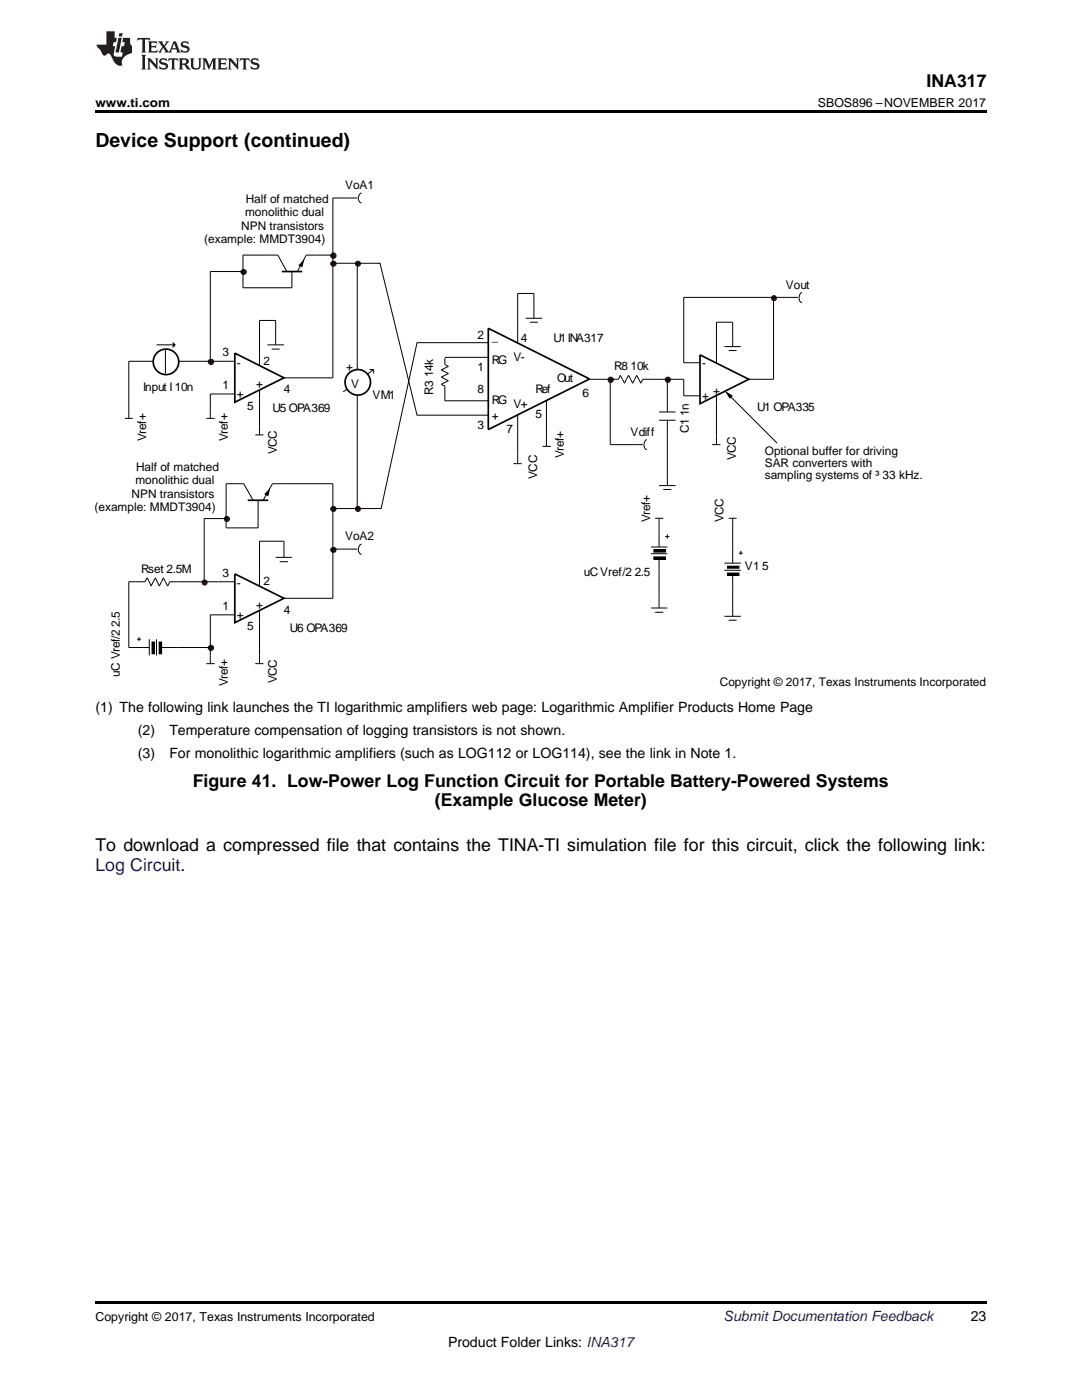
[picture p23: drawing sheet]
<svg xmlns="http://www.w3.org/2000/svg" width="216mm" height="279mm" viewBox="0 0 216 279" stroke-linecap="round" stroke-linejoin="round" font-family="sans-serif">
<defs><g id="words">
<text font-size="3.9" x="19" y="29.3">Device Support (continued)</text>
<g font-size="3.5">
<text x="184.9" y="17.3">INA317</text>
<text x="38.5" y="157.1">Figure 41. Low-Power Log Function Circuit for Portable Battery-Powered Systems</text>
<text x="86.8" y="160.8">(Example Glucose Meter)</text>
<text x="19" y="169.9">To download a compressed file that contains the TINA-TI simulation file for this circuit, click the following link:</text>
</g>
<text font-size="3.5" fill="#0000c8" x="19" y="173.8">Log Circuit.</text>
<g font-size="2.8">
<text x="19" y="142.1">(1) The following link launches the TI logarithmic amplifiers web page: Logarithmic Amplifier Products Home Page</text>
<text x="27.5" y="146.7">(2)</text>
<text x="33.8" y="146.7">Temperature compensation of logging transistors is not shown.</text>
<text x="27.5" y="151.3">(3)</text>
<text x="33.8" y="151.3">For monolithic logarithmic amplifiers (such as LOG112 or LOG114), see the link in Note 1.</text>
<text x="193.7" y="263.6">23</text>
<text x="89.4" y="268.9">Product Folder Links: INA317</text>
</g>
<text font-size="2.8" fill="#0000c8" x="144.4" y="263.6">Submit Documentation Feedback</text>
<g font-size="2.5">
<text x="19" y="21.4">www.ti.com</text>
<text x="163.2" y="21.4">SBOS896 –NOVEMBER 2017</text>
<text x="19" y="263.6">Copyright © 2017, Texas Instruments Incorporated</text>
</g>
<g font-size="2.4">
<text x="49" y="40.5">Half of matched</text>
<text x="68.9" y="37.7">VoA1</text>
<text x="48.1" y="45.9">NPN transistors</text>
<text x="48.9" y="43.2">monolithic dual</text>
<text x="40.8" y="48.6">(example: MMDT3904)</text>
<text x="156.8" y="57.6">Vout</text>
<text x="44.4" y="71.1">3</text>
<text x="95.3" y="67.6">2</text>
<text x="98.2" y="68">_</text>
<text x="102.5" y="72">V-</text>
<text x="103.9" y="68.4">4</text>
<text x="110.4" y="68.4">U1INA317</text>
<text x="44.4" y="77.7">1</text>
<text x="47.3" y="73.2">-</text>
<text x="51.1" y="77.5">+</text>
<text x="52.6" y="72.8">2</text>
<text x="69.1" y="74">+</text>
<text x="70.1" y="77.4">V</text>
<text x="95.3" y="74.1">1</text>
<text x="98.2" y="72.7">RG</text>
<text x="111.2" y="76.3">Out</text>
<text x="122.6" y="73.9">R8 10k</text>
<text x="140.1" y="73.2">-</text>
<text x="28.5" y="78.1">Input I10n</text>
<text x="47.3" y="79.5">+</text>
<text x="49.3" y="81.7">5</text>
<text x="54.4" y="82.1">U5 OPA369</text>
<text x="56.6" y="78.5">4</text>
<text x="74.4" y="79.7">VM1</text>
<text x="86.4" y="78.8" transform="rotate(-90 86.4 78.8)">R3 14k</text>
<text x="95.3" y="78.5">8</text>
<text x="98.2" y="83.9">+</text>
<text x="98.2" y="80.6">RG</text>
<text x="102.5" y="81.4">V+</text>
<text x="106.8" y="78.5">Ref</text>
<text x="106.8" y="83.5">5</text>
<text x="116.2" y="79.2">6</text>
<text x="140.1" y="79.8">+</text>
<text x="142.3" y="78.8">+</text>
<text x="151.1" y="82">U1 OPA335</text>
<text x="29.2" y="88" transform="rotate(-90 29.2 88)">Vref+</text>
<text x="45.5" y="88" transform="rotate(-90 45.5 88)">Vref+</text>
<text x="95.3" y="85.7">3</text>
<text x="101" y="86.4">7</text>
<text x="125.8" y="86.9">Vdiff</text>
<text x="137.5" y="86.5" transform="rotate(-90 137.5 86.5)">C1 1n</text>
<text x="27.1" y="93.9">Half of matched</text>
<text x="55.3" y="90.6" transform="rotate(-90 55.3 90.6)">VCC</text>
<text x="107.2" y="95.5" transform="rotate(-90 107.2 95.5)">VCC</text>
<text x="112.5" y="91.5" transform="rotate(-90 112.5 91.5)">Vref+</text>
<text x="146.8" y="91.8" transform="rotate(-90 146.8 91.8)">VCC</text>
<text x="152.6" y="90.8">Optional buffer for driving</text>
<text x="152.6" y="93.2">SAR converters with</text>
<text x="152.6" y="95.7">sampling systems of ³ 33 kHz.</text>
<text x="18.9" y="102">(example: MMDT3904)</text>
<text x="26.3" y="99.3">NPN transistors</text>
<text x="27" y="96.6">monolithic dual</text>
<text x="68.9" y="107.8">VoA2</text>
<text x="129.7" y="104.2" transform="rotate(-90 129.7 104.2)">Vref+</text>
<text x="144.4" y="104.2" transform="rotate(-90 144.4 104.2)">VCC</text>
<text x="148.6" y="113.8">V1 5</text>
<text x="28.1" y="114.3">Rset 2.5 M</text>
<text x="44.4" y="115.2">3</text>
<text x="47.3" y="117.2">-</text>
<text x="52.6" y="116.8">2</text>
<text x="116.5" y="114.9">uCVref/2 2.5</text>
<text x="44.4" y="121.7">1</text>
<text x="47.3" y="123.5">+</text>
<text x="49.3" y="125.8">5</text>
<text x="51.1" y="121.5">+</text>
<text x="56.6" y="122.5">4</text>
<text x="57.9" y="126.2">U6 OPA369</text>
<text x="23.9" y="135.1" transform="rotate(-90 23.9 135.1)">uC Vref/2 2.5</text>
<text x="45.5" y="136.9" transform="rotate(-90 45.5 136.9)">Vref+</text>
<text x="55.3" y="136.3" transform="rotate(-90 55.3 136.3)">VCC</text>
<text x="143.6" y="137">Copyright © 2017, Texas Instruments Incorporated</text>
</g>
</g></defs>
<path d="M19 259.7h177.8v.5h-177.8z" fill="#000"/>
<circle cx="42.1" cy="72.2" r=".54" fill="#3b0408"/>
<circle cx="42.1" cy="72.2" r=".54" fill="none" stroke="#3b0408" stroke-width=".2"/>
<circle cx="42.1" cy="129.3" r=".53" fill="#3b0408"/>
<circle cx="42.1" cy="129.3" r=".53" fill="none" stroke="#3b0408" stroke-width=".2"/>
<circle cx="40.8" cy="116.3" r=".5" fill="#3b0408"/>
<circle cx="40.8" cy="116.3" r=".5" fill="none" stroke="#3b0408" stroke-width=".2"/>
<circle cx="45.3" cy="103.6" r=".51" fill="#3b0408"/>
<circle cx="45.3" cy="103.6" r=".51" fill="none" stroke="#3b0408" stroke-width=".2"/>
<circle cx="48.6" cy="54.3" r=".52" fill="#3b0408"/>
<circle cx="48.6" cy="54.3" r=".52" fill="none" stroke="#3b0408" stroke-width=".2"/>
<circle cx="66.5" cy="51" r=".54" fill="#3b0408"/>
<circle cx="66.5" cy="51" r=".54" fill="none" stroke="#3b0408" stroke-width=".2"/>
<circle cx="66.5" cy="52.6" r=".52" fill="#3b0408"/>
<circle cx="66.5" cy="52.6" r=".52" fill="none" stroke="#3b0408" stroke-width=".2"/>
<circle cx="66.5" cy="101.6" r=".53" fill="#3b0408"/>
<circle cx="66.5" cy="101.6" r=".53" fill="none" stroke="#3b0408" stroke-width=".2"/>
<circle cx="66.5" cy="109.7" r=".53" fill="#3b0408"/>
<circle cx="66.5" cy="109.7" r=".53" fill="none" stroke="#3b0408" stroke-width=".2"/>
<circle cx="71.4" cy="52.6" r=".5" fill="#3b0408"/>
<circle cx="71.4" cy="52.6" r=".5" fill="none" stroke="#3b0408" stroke-width=".2"/>
<circle cx="71.4" cy="101.6" r=".51" fill="#3b0408"/>
<circle cx="71.4" cy="101.6" r=".51" fill="none" stroke="#3b0408" stroke-width=".2"/>
<g fill="none" stroke="#000" stroke-width=".2">
<path d="M69.7 39.5h1.6M72.1 38.5a1.1 1.1 0 0 0-.6 1 1.1 1.1 0 0 0 .6 1M53.4 50.9h2l1.8 3.3M58.2 54.2v3.2M63.2 50.9h-2.1l-1.8 3.3M28.9 72.1h1.7M31.2 68.8h3.3M33 69.7v4.8M35.6 72.1h1.5M45.3 78.6h1.6M45.3 72.1h1.6M51.8 70.5v2.4"/>
<path d="M51.8 77.8v2.5M53.4 68.8h3.3M54.2 69.7h1.6M55 67.2v1.6M56.7 75.4h1.5M71.3 72.1v1.7M71.3 78.6v1.7M73.7 73.8h.9M74.6 73.8l-6.1 4.4M74.6 73.8v.7M24.9 83.5h1.6M25.7 81.9v1.6"/>
<path d="M41.2 83.5h1.6M42 81.9v1.6M46.6 96.5h2l1.9 3.3M50.9 86.8h1.7M51.5 99.8v5.5M51.8 85.1v1.7M56.4 96.5h-2l-1.9 3.3M28.9 116.1l.5-.8 .8 1.7 .8-1.7 .8 1.7 .8-1.7 .8 1.7 .5-.9h1.6M45.3 116.1h1.6M51.8 114.5v2.5M55 111.2h3.2M55.8 112.1h1.6"/>
<path d="M56.7 109.6v1.6M56.7 119.4h1.5M69.7 109.6h1.6M72.1 108.6a1.15 1.15 0 0 0-.6 1 1.15 1.15 0 0 0 .6 1.1M27.4 127.6h.7M27.4 129.2h2.4M27.7 127.1v.8M29.8 127.6v3.2M31.2 127.6v3.2M32 129.2h3.5M41.2 132.4h1.6M42 130.8v1.6"/>
<path d="M45.3 122.7h1.6M50.9 132.4h1.7M51.8 121.8v2.5M51.8 130.8v1.6"/>
</g>
<g fill="none" stroke="#000" stroke-width=".34">
<path d="M56.2 54.2h4.1M46.9 70.5l9.8 4.9-9.8 4.9zM49.4 99.8h4.1M46.9 114.5l9.8 4.9-9.8 4.9z"/>
<circle cx="33.1" cy="72.2" r="2.55"/>
</g>
<path d="M59.5 53l1.2-1.2-.4 1.5zM34.5 68.2l.6 .6-.6 .7zM52.7 98.6l1.2-1.2-.4 1.7z" fill="#000"/>
<path d="M30.6 128.2v2.2M32 128.2v2.2" fill="none" stroke="#000" stroke-width=".43"/>
<path d="M30.4 128.2h.4v2.2h-.4zM31.8 128.2h.4v2.2h-.4z" fill="none" stroke="#000" stroke-width=".25"/>
<circle cx="71.4" cy="76.3" r="2.55" fill="#fff"/>
<circle cx="71.4" cy="76.3" r="2.55" fill="none" stroke="#000" stroke-width=".34"/>
<g fill="none" stroke="#000" stroke-width=".2">
<path d="M69.7 39.5h-3.3v35.9h-8.2M48.5 54.2h-6.5v17.9M53.4 50.9h-4.9v6.5h9.7M63.2 50.9h3.2M66.4 52.5h4.9v19.6M28.9 72.1h-3.2v9.8M37.1 72.1h8.2M45.3 78.6h-3.3v3.3M55 67.2v-3.2h-3.2v6.5M46.6 96.5h-1.5v8.8h6.4M51.8 80.3v4.8M56.4 96.5h10v22.9h-8.2"/>
<path d="M71.3 80.3v21.2h-4.9M28.9 116.1h-3.2v13.1h1.7M35.5 116.1h9.8M45.1 103.5h-4.4v12.6M56.7 109.6v-1.6h-4.9v6.5M66.4 109.6h3.3M35.5 129.2h6.5M45.3 122.7h-3.3v8.1M51.8 124.3v6.5"/>
</g>
<circle cx="121.9" cy="75.8" r=".52" fill="#3b0408"/>
<circle cx="121.9" cy="75.8" r=".52" fill="none" stroke="#3b0408" stroke-width=".2"/>
<circle cx="133.3" cy="75.8" r=".53" fill="#3b0408"/>
<circle cx="133.3" cy="75.8" r=".53" fill="none" stroke="#3b0408" stroke-width=".2"/>
<circle cx="154.4" cy="59.5" r=".5" fill="#3b0408"/>
<circle cx="154.4" cy="59.5" r=".5" fill="none" stroke="#3b0408" stroke-width=".2"/>
<g fill="none" stroke="#000" stroke-width=".2">
<path d="M71.3 52.5h4.5l7.4 30.4h14.2M154.4 59.4v16.3h-5M159.2 59.4h-22.8v13h3.3M160 58.4a1.21 1.21 0 0 0 0 2M88.8 71.5v1.3l.7 .3-1.5 .7 1.5 .7-1.5 .8 1.5 .7-1.5 .7 .8 .4v2.9h8.6M88.8 71.3h8.6M97.4 68.4h-14.2l-7.1 33.1h-4.8M104.9 63.5h3.3M105.7 64.3h1.6M106.5 63.5v-4.9h-3.2v9.8M109 79.9v9.2M117.5 75.7h4.3v13h6.5"/>
<path d="M122 75.7h1.4l.4-.8 .8 1.6 .8-1.6 .9 1.6 .7-1.6 .9 1.6 .4-.8h8.1v3.3h3.3M133.2 75.7v6.5M143 79v9.7M144.6 69.2h3.2M145.4 78.7l9.7 9.7M145.4 70h1.6M146.2 69.2v-4.9h-3.2v8.1M102.4 92.5h1.7M103.3 82.8v9.7M108.3 89.1h1.6M129.1 87.7a1.17 1.17 0 0 0 0 2M131.5 96.9h3.3"/>
<path d="M131.5 82.2h3.3M131.5 83.9h3.3M132.4 97.7h1.5M133.2 83.9v13M142.1 88.7h1.6M129.9 109.2h3.3M129.9 110.5h3.3M130.7 103.4h1.7M131.5 103.4v5.8M131.5 111.4v9.9M132.7 107.1h.9M133.2 106.6v.9"/>
<path d="M144.6 112.4h3.2M144.6 113.8h3.2M145.4 103.4h1.6M146.2 103.4v9M146.2 114.6v8.4M147.4 110.4h.8M147.8 110v.7M129.9 121.3h3.3M130.7 122.2h1.7M144.6 123h3.2M145.4 123.8h1.6"/>
</g>
<path d="M145.2 113.2h2.2" fill="none" stroke="#000" stroke-width=".35"/>
<path d="M130.5 109.7h2.2v.5h-2.2zM130.5 111.2h2.2v.4h-2.2zM145.2 113h2.2v.4h-2.2zM145.2 114.4h2.2v.4h-2.2z" fill="none" stroke="#000" stroke-width=".25"/>
<path d="M130.5 109.9h2.2M130.5 111.4h2.2M145.2 114.6h2.2" fill="none" stroke="#000" stroke-width=".43"/>
<path d="M97.4 65.5l20.2 10.1-20.2 10.1zM139.7 70.8l9.7 4.9-9.7 4.9z" fill="none" stroke="#000" stroke-width=".34"/>
<path d="M144.6 77.9l1.6 1.1-.6 .6z" fill="#000"/>
<path d="M19 22h177.8v.5h-177.8z" fill="#000"/>
<g fill="#231f20">
<path d="M27.5 7.6l-.1 .5 .4-.2h.6v.1v2.1l-.2 .4h1l-.3-.4v-2.1l.1-.1h.5l.5 .2-.2-.5zM29.5 8.3l.2 .3v1.5l-.2 .4h1.8l.2-.6a1.04 1.04 0 0 1-1.3 .2v-.7h.6l.3 .2v-.6l-.3 .2h-.6v-.6l.8-.1 .4 .3-.2-.5zM31.5 8.3l.9 1.1-.9 1.1h.8l-.2-.2 .5-.7 .4 .7-.2 .2h1.5l-.1-.2 .1-.4h.9l.1 .4-.2 .2h1l-.3-.3-.7-1.9h-.5l-.9 2-.8-1 .9-1h-.8l.1 .3-.3 .5-.4-.6 .2-.2zM34.7 8.6l.4 1h-.7zM36.3 8.4a.63 .63 0 0 0-.2 .7 .63 .63 0 0 0 .6 .4l.6 .2 .1 .2a.75 .75 0 0 1-.7 .4 .75 .75 0 0 1-.6-.5l.1 .7 .1-.1a1.11 1.11 0 0 0 1.5-.6 1.13 1.13 0 0 0-1.2-.8l-.1-.4a1.04 1.04 0 0 1 1.2 .2l-.2-.5-.1 .1-.5-.2zM28.2 10.9l.2 .4v2.2l-.2 .4h1l-.3-.4v-2.2l.3-.4zM29.3 11.6l.3 .4v1.5l-.3 .4h.8l-.2-.4v-1.3l1.5 1.7v-1.9l.2-.4h-.7l.2 .4v.9l-1.1-1.3zM32 11.8a.62 .62 0 0 0-.2 .7 .62 .62 0 0 0 .6 .4l.6 .1 .1 .3a.76 .76 0 0 1-.7 .3 .76 .76 0 0 1-.6-.4l.1 .7 .1-.1a1.11 1.11 0 0 0 1.5-.6 1.13 1.13 0 0 0-1.2-.8l-.1-.4a1.04 1.04 0 0 1 1.2 .2l-.2-.6-.1 .1-.5-.1zM33.7 11.6l-.2 .6a.61 .61 0 0 1 .8-.3v1.6l-.2 .4h.9l-.2-.4v-1.6a.63 .63 0 0 1 .8 .3l-.2-.6zM35.6 11.6l.3 .4v1.5l-.3 .4h1l-.2-.2v-.8l.5 .2a.76 .76 0 0 0 1.2 .7l-1-1a.58 .58 0 0 0 .6-.5 .58 .58 0 0 0-.5-.6zM36.4 11.9h.1a.45 .45 0 0 1 .5 .1 .45 .45 0 0 1 .1 .5l-.7 .2zM37.9 11.6l.2 .2a2.17 2.17 0 0 0 .3 1.9 .99 .99 0 0 0 1.6-.6v-1.1l.2-.4h-.7l.2 .2a1.92 1.92 0 0 1-.2 1.8 .6 .6 0 0 1-.9-.5v-1.1l.2-.4zM40.4 11.6l.2 .4v1.5l-.2 .4h.7l-.2-.4v-1.4l.8 1.8 .8-1.8v1.4l-.2 .4h.9l-.2-.4v-1.5l.2-.4h-.8l-.6 1.5-.6-1.5zM43.4 11.6l.2 .4v1.5l-.2 .4h1.8l.2-.6a1.04 1.04 0 0 1-1.3 .1v-.6h.5l.4 .2v-.6l-.4 .2h-.5v-.7h.8l.3 .3-.1-.6zM45.5 11.6l.2 .4v1.5l-.2 .4h.7l-.2-.4v-1.3l1.5 1.7v-1.9l.2-.4h-.7l.2 .4v.9l-1.1-1.3zM47.9 11.6l-.1 .6a.61 .61 0 0 1 .8-.3v1.6l-.3 .4h1l-.3-.4 .1-1.6a.63 .63 0 0 1 .7 .3l-.1-.6zM50.2 11.8a.62 .62 0 0 0-.2 .7 .62 .62 0 0 0 .6 .4l.6 .1 .2 .3a.76 .76 0 0 1-.8 .3 .76 .76 0 0 1-.6-.4l.1 .7 .2-.1a1.11 1.11 0 0 0 1.5-.6 1.13 1.13 0 0 0-1.3-.8l-.1-.4a1.04 1.04 0 0 1 1.2 .2l-.1-.6-.2 .1-.5-.1z"/>
<path d="M21.2 6.3v2.6h-1.9l.1 .4 .7 .9a.91 .91 0 0 0 1 .8 .56 .56 0 0 1 .5-.3 .56 .56 0 0 1 .5 .3l.4 .8a1.53 1.53 0 0 0 1.9 1.2 1.54 1.54 0 0 1 1-2.1l.9-.3v-1.4a1.52 1.52 0 0 1-.3-1.6h-1.4l-.2 .8h.5l-.2 .8h-.4l-.2 1v.2l.4 .1-.2 .8a1.93 1.93 0 0 1-1.6-.3l.3-1.8h-.5l.2-.8h.4l.2-.8h-.4v-1.3zM23.6 7.6l-.6 2.9h.7l.6-2.9zM23.8 6.6l-.1 .7h.6l.2-.7z"/>
</g>
<use href="#words"/>
</svg>
